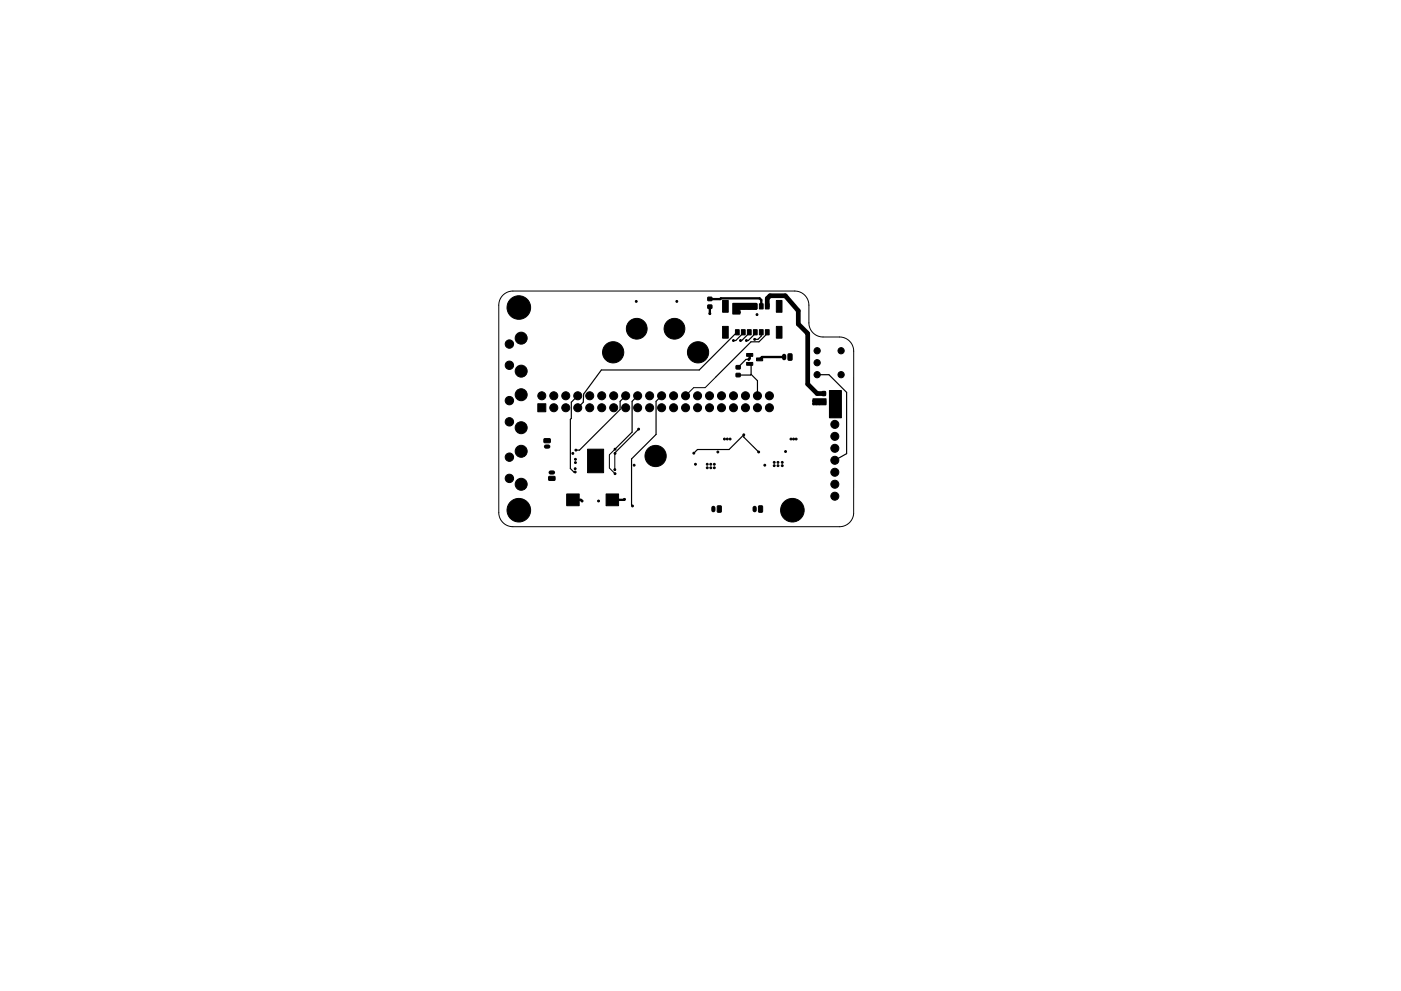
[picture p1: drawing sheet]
<svg xmlns="http://www.w3.org/2000/svg" width="297mm" height="210mm" viewBox="0 0 297 210" stroke-linecap="round" stroke-linejoin="round" font-family="sans-serif">
<path d="M106.6 62.6a3 3 0 0 1 2.2-.9h59.7a3 3 0 0 1 3 3v3.8a3 3 0 0 0 3 3h3.5a3 3 0 0 1 3 3v34.5a3 3 0 0 1-3 2.7h-69.2a3 3 0 0 1-3-3v-44a3 3 0 0 1 .8-2.1zM151.8 80l-2.3 2.2h-2.4l-1.7 1.8M130.4 95.3l-1.2 1.2v2.8l1.2 1.2M130.4 96.2l-.1 3.4" fill="none" stroke="#000" stroke-width=".21"/>
<g fill="#000" stroke="#000" stroke-width=".21">
<path d="M150.1 63.1h.8v.7h-.8zM150.1 64.7h.8v.7h-.8zM153.2 63.7h1.2v2.5h-1.2zM153.2 69.2h1.2v2.5h-1.2zM155.9 64.4h.8v1.1h-.8zM155.9 69.9h.8v1.1h-.8zM156.1 79.2h.8v.7h-.8zM156.1 77.6h.8v.7h-.8zM157.2 64.4h.8v1.1h-.8zM157.2 69.9h.8v1.1h-.8zM158.3 76.9h1.3v.6h-1.3zM158.3 75h1.3v.6h-1.3z"/>
<path d="M158.5 64.4h.8v1.1h-.8zM158.5 69.9h.8v1.1h-.8zM159.7 64.4h.8v1.1h-.8zM159.7 69.9h.8v1.1h-.8zM160.4 75.9h1.3v.6h-1.3zM161 69.9h.8v1.1h-.8zM161 64.4h.8v1.1h-.8zM162.3 69.9h.8v1.1h-.8zM162.3 64.4h.8v1.1h-.8zM164.6 63.7h1.2v2.5h-1.2zM164.6 69.2h1.2v2.5h-1.2zM167.1 75.1l.6-.1 .2 .2-.1 1.2-.7-.1z"/>
<path d="M114 85.7h1.7v1.7h-1.7zM115.4 93.1h1.2l.1 .7-1.3 .1-.1-.2zM124.6 95.3h3.4v5h-3.4zM174.3 84.8h.7v.9h-.7zM174.3 83.1h.7v.8h-.7zM176.2 86.6h1.7v1.7h-1.7zM176 84.8h.7v.9h-.7zM176 83.1h.7v.8h-.7zM116.4 101.1h1.2l.1 .7-1.3 .1-.1-.2zM120.2 104.8h2.6v2.5h-2.6zM128.5 104.8h2.7v2.5h-2.7zM152.1 107.4l.6-.1 .2 .1-.1 1.3-.7-.1z"/>
<path d="M160.9 107.4l.6-.1 .2 .1-.1 1.3-.8-.1z"/>
<circle cx="108" cy="77.5" r=".89"/>
<circle cx="108" cy="73" r=".89"/>
<circle cx="110" cy="65.2" r="2.5"/>
<circle cx="110.5" cy="78.7" r="1.27"/>
<circle cx="110.5" cy="71.7" r="1.27"/>
<circle cx="130" cy="74.7" r="2.25"/>
<circle cx="130" cy="74.7" r="1.55"/>
<circle cx="134.9" cy="63.9" r=".2"/>
<circle cx="135" cy="69.7" r="2.2"/>
<circle cx="135" cy="69.7" r="1.3"/>
<circle cx="143" cy="69.7" r="2.2"/>
<circle cx="143" cy="69.7" r="1.3"/>
<circle cx="143.5" cy="63.9" r=".2"/>
<circle cx="148" cy="74.7" r="2.25"/>
<circle cx="148" cy="74.7" r="1.55"/>
<circle cx="150.5" cy="66.5" r=".2"/>
<circle cx="155.5" cy="72.2" r=".2"/>
<circle cx="155.8" cy="66.2" r=".2"/>
<circle cx="156.2" cy="66.2" r=".2"/>
<circle cx="156.8" cy="66.2" r=".2"/>
<circle cx="157" cy="72.2" r=".2"/>
<circle cx="158.2" cy="72.2" r=".2"/>
<circle cx="158.8" cy="76.2" r=".2"/>
<circle cx="160" cy="72" r=".2"/>
<circle cx="160.5" cy="66.7" r=".2"/>
<circle cx="173.3" cy="74.4" r=".66"/>
<circle cx="173.3" cy="77" r=".66"/>
<circle cx="173.3" cy="79.5" r=".66"/>
<circle cx="178.3" cy="74.4" r=".66"/>
<circle cx="178.3" cy="79.5" r=".66"/>
<circle cx="108" cy="89.5" r=".89"/>
<circle cx="108" cy="97" r=".89"/>
<circle cx="108" cy="85" r=".89"/>
<circle cx="110.5" cy="83.7" r="1.27"/>
<circle cx="110.5" cy="90.7" r="1.27"/>
<circle cx="110.5" cy="95.7" r="1.27"/>
<circle cx="114.9" cy="84" r=".85"/>
<circle cx="117.4" cy="84" r=".85"/>
<circle cx="117.4" cy="86.5" r=".85"/>
<circle cx="120" cy="86.5" r=".85"/>
<circle cx="120" cy="84" r=".85"/>
<circle cx="121.4" cy="96.2" r=".2"/>
<circle cx="122" cy="99.4" r=".2"/>
<circle cx="122" cy="98.1" r=".2"/>
<circle cx="122" cy="97.4" r=".2"/>
<circle cx="122.1" cy="95.5" r=".2"/>
<circle cx="122.5" cy="84" r=".85"/>
<circle cx="122.5" cy="86.5" r=".85"/>
<circle cx="125" cy="86.5" r=".85"/>
<circle cx="125" cy="84" r=".85"/>
<circle cx="125.5" cy="99.3" r=".19"/>
<circle cx="125.5" cy="96.3" r=".19"/>
<circle cx="125.5" cy="97.8" r=".19"/>
<circle cx="127" cy="99.3" r=".19"/>
<circle cx="127" cy="96.3" r=".19"/>
<circle cx="127" cy="97.8" r=".19"/>
<circle cx="127.6" cy="84" r=".85"/>
<circle cx="127.6" cy="86.5" r=".85"/>
<circle cx="130.1" cy="84" r=".85"/>
<circle cx="130.1" cy="86.5" r=".85"/>
<circle cx="130.4" cy="99.6" r=".2"/>
<circle cx="130.4" cy="96.2" r=".2"/>
<circle cx="130.4" cy="95.3" r=".2"/>
<circle cx="132.7" cy="86.5" r=".85"/>
<circle cx="132.7" cy="84" r=".85"/>
<circle cx="134.4" cy="98.7" r=".2"/>
<circle cx="135.2" cy="84" r=".85"/>
<circle cx="135.2" cy="86.5" r=".85"/>
<circle cx="135.4" cy="91" r=".2"/>
<circle cx="137.7" cy="86.5" r=".85"/>
<circle cx="137.7" cy="84" r=".85"/>
<circle cx="139" cy="96.7" r="2.25"/>
<circle cx="139" cy="96.7" r="1.55"/>
<circle cx="140.3" cy="84" r=".85"/>
<circle cx="140.3" cy="86.5" r=".85"/>
<circle cx="142.8" cy="86.5" r=".85"/>
<circle cx="142.8" cy="84" r=".85"/>
<circle cx="145.4" cy="86.5" r=".85"/>
<circle cx="145.4" cy="84" r=".85"/>
<circle cx="147.1" cy="96.1" r=".2"/>
<circle cx="147.4" cy="98.5" r=".2"/>
<circle cx="147.9" cy="84" r=".85"/>
<circle cx="147.9" cy="86.5" r=".85"/>
<circle cx="149.9" cy="98.5" r=".2"/>
<circle cx="150" cy="99.2" r=".2"/>
<circle cx="150.4" cy="86.5" r=".85"/>
<circle cx="150.4" cy="84" r=".85"/>
<circle cx="150.7" cy="98.5" r=".2"/>
<circle cx="150.7" cy="99.2" r=".2"/>
<circle cx="151.4" cy="98.5" r=".2"/>
<circle cx="151.4" cy="99.2" r=".2"/>
<circle cx="152.2" cy="95.9" r=".2"/>
<circle cx="153" cy="84" r=".85"/>
<circle cx="153" cy="86.5" r=".85"/>
<circle cx="153.6" cy="93.1" r=".2"/>
<circle cx="154.2" cy="93.1" r=".2"/>
<circle cx="154.8" cy="93.1" r=".2"/>
<circle cx="155.5" cy="86.5" r=".85"/>
<circle cx="155.5" cy="84" r=".85"/>
<circle cx="157.7" cy="92.2" r=".2"/>
<circle cx="158.1" cy="84" r=".85"/>
<circle cx="158.1" cy="86.5" r=".85"/>
<circle cx="160.6" cy="84" r=".85"/>
<circle cx="160.6" cy="86.5" r=".85"/>
<circle cx="160.8" cy="95.9" r=".2"/>
<circle cx="162.1" cy="98.7" r=".2"/>
<circle cx="163.1" cy="86.5" r=".85"/>
<circle cx="163.1" cy="84" r=".85"/>
<circle cx="164.1" cy="98.8" r=".2"/>
<circle cx="164.1" cy="98.1" r=".2"/>
<circle cx="164.9" cy="98.8" r=".2"/>
<circle cx="164.9" cy="98.1" r=".2"/>
<circle cx="165.8" cy="98.8" r=".2"/>
<circle cx="165.8" cy="98.1" r=".2"/>
<circle cx="166.5" cy="95.8" r=".2"/>
<circle cx="167.7" cy="93.1" r=".2"/>
<circle cx="168.2" cy="93.1" r=".2"/>
<circle cx="168.8" cy="93.1" r=".2"/>
<circle cx="172.5" cy="85.6" r=".2"/>
<circle cx="172.5" cy="85.1" r=".2"/>
<circle cx="173.1" cy="85.6" r=".2"/>
<circle cx="173.1" cy="85.1" r=".2"/>
<circle cx="173.7" cy="85.6" r=".2"/>
<circle cx="173.7" cy="85.1" r=".2"/>
<circle cx="177" cy="97.7" r=".85"/>
<circle cx="177" cy="95.1" r=".85"/>
<circle cx="177" cy="92.6" r=".85"/>
<circle cx="177" cy="90" r=".85"/>
<circle cx="108" cy="101.5" r=".89"/>
<circle cx="110" cy="108.2" r="2.5"/>
<circle cx="110.5" cy="102.7" r="1.27"/>
<circle cx="122" cy="100.1" r=".2"/>
<circle cx="123.4" cy="106.3" r=".2"/>
<circle cx="126.9" cy="106.3" r=".2"/>
<circle cx="130.4" cy="100.5" r=".2"/>
<circle cx="132.4" cy="105.9" r=".2"/>
<circle cx="134.1" cy="107.3" r=".2"/>
<circle cx="168" cy="108.2" r="2.5"/>
<circle cx="177" cy="100.2" r=".85"/>
<circle cx="177" cy="102.7" r=".85"/>
<circle cx="177" cy="105.3" r=".85"/>
</g>
<path d="M166.3 75.5v.5M115.8 94.7h.4M116.8 100.2h.4M151.2 107.7v.5M160 107.7v.5" fill="none" stroke="#000" stroke-width=".9"/>
<g fill="none" stroke="#000" stroke-width=".25">
<path d="M156.3 70.5l-8.1 8h-20.7l-3.7 5.1-.1 1.7-1.2 1.2M156.6 79.4l-.1 .2h2.6l.2-.2M157.6 70.5l-1.6 1.7h-.5M158.7 76.2h-.5l-1.7 1.7M158.9 70.5l-1.6 1.7h-.3M158.9 77.2l.4 .3v1.9M159.3 79.4l1.3 1.4v3.2M160.1 70.5v.3l-1.5 1.4h-.4M161.4 70.5v.8l-.7 .7h-.7M162.7 70.5v.3l-1.8 1.7h-1.7l-7.4 7.5M173.3 79.5h2.4l3.8 3.7v13l-2.5 1.5M122.5 84l-1.4 1.3v3.5l-.2 .2v10.4l.8 .7h.2"/>
<path d="M130.4 99.6h-.1M132.7 84l-1.2 1.1v1.8l-8.6 8.6h-.8M135.2 84l-1.2 1.1v6.6l-3.6 3.6M135.4 91l-5 5.2M140.3 84l-1.2 1.1v7.1l-5.2 5.2v9.7l.2 .2M160.9 95.9l-3.2-3.2v-.5l-3.1 3.2h-6.7l-.8 .7"/>
</g>
<path d="M150.5 63.5h2.2l.1-.2h8.2l.4 .4v1.3M150.5 65v1.5M156.3 65h3.8M158.9 75.3v.7l-.2 .2M166.3 75.7h-4.7l-.6 .5M121.5 106h1.7l.2 .3M132.4 105.9l-2.5 .1" fill="none" stroke="#000" stroke-width=".5"/>
<path d="M162.7 65v-1.7l.6-.6h3.2l2.8 3.2v2.8l2 2.1v10.7l2 2h1.4M129.8 106l.1 .1" fill="none" stroke="#000" stroke-width="1"/>
<path d="M155.4 64.4h5v1.2h-3.4l-.1 1h-1.5zM172.4 84.6h2.7v1.3h-2.7zM175.9 82.9h2.5v5.7h-2.5z" fill="#000" stroke="#000" stroke-width=".25"/>
</svg>
